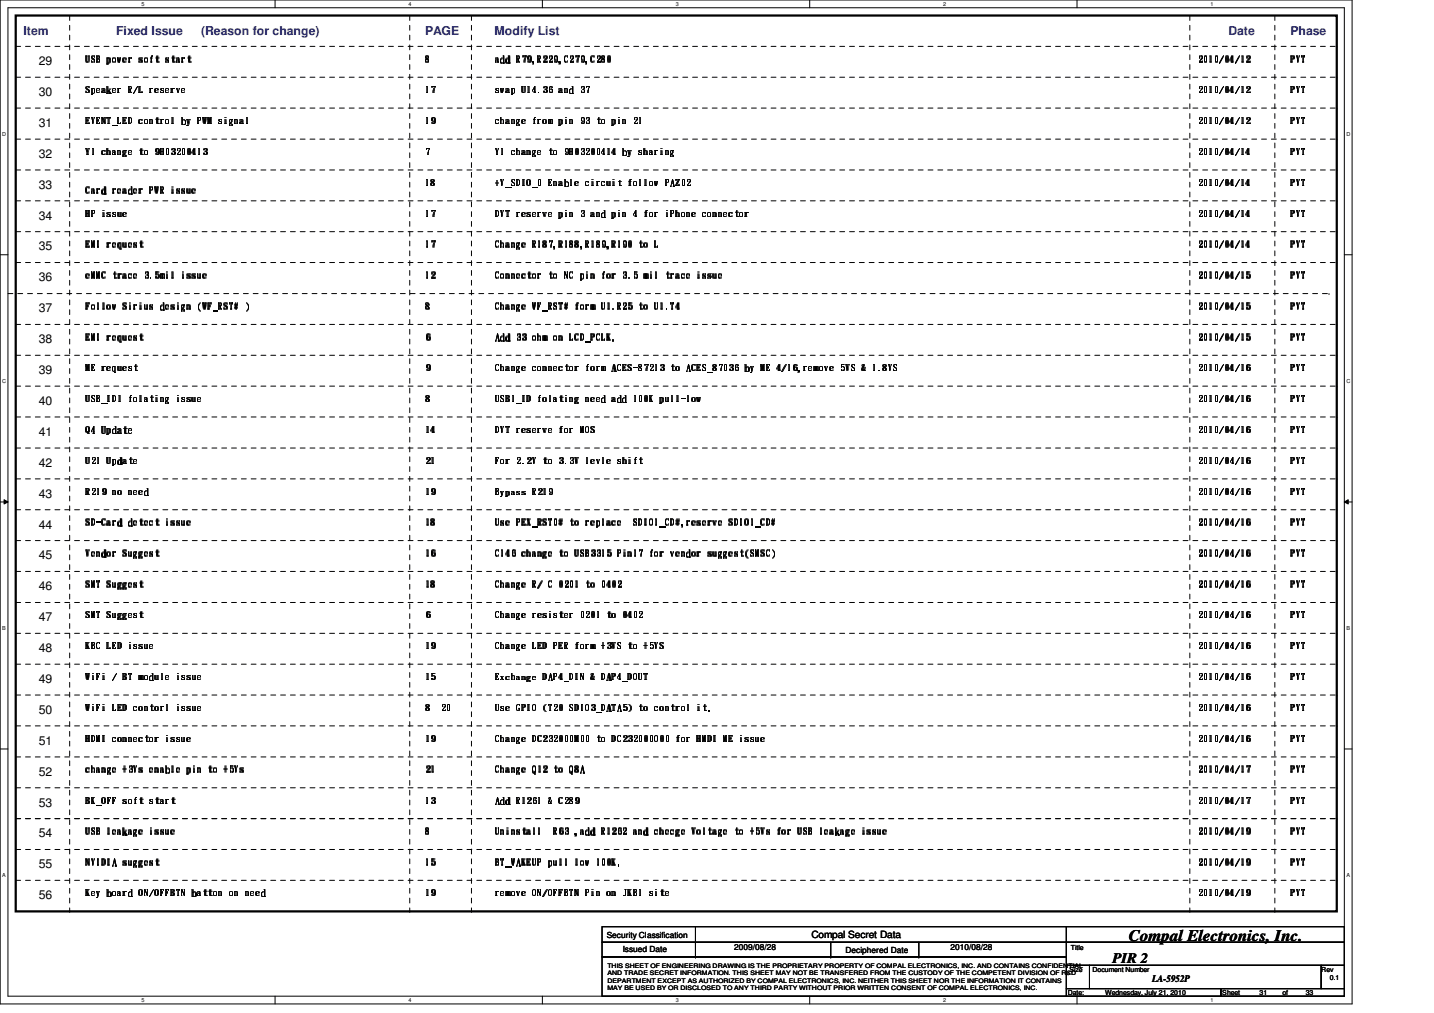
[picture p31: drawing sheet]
<svg xmlns="http://www.w3.org/2000/svg" width="297mm" height="210mm" viewBox="0 0 297 210" stroke-linecap="round" stroke-linejoin="round" font-family="sans-serif">
<defs><g id="words">
<text font-size="3.3" x="233.8" y="195.1">Compal Electronics, Inc.</text>
<text font-size="3" x="230.5" y="199.6">PIR 2</text>
<g font-size="2.5" fill="#00f">
<text x="4.9" y="7.2">Item</text>
<text x="24" y="7.2">Fixed Issue</text>
<text x="41.7" y="7.2">(Reason for change)</text>
<text x="88" y="7.2">PAGE</text>
<text x="102.4" y="7.2">Modify List</text>
<text x="254.5" y="7.2">Date</text>
<text x="267.3" y="7.2">Phase</text>
</g>
<g font-size="2.5">
<text x="8" y="13.5">29</text>
<text x="8" y="19.9">30</text>
<text x="8" y="26.3">31</text>
<text x="8" y="32.7">32</text>
<text x="8" y="39.1">33</text>
<text x="8" y="45.5">34</text>
<text x="8" y="51.9">35</text>
<text x="8" y="58.3">36</text>
<text x="8" y="64.7">37</text>
<text x="8" y="71.1">38</text>
<text x="8" y="77.5">39</text>
<text x="8" y="83.9">40</text>
<text x="8" y="90.3">41</text>
<text x="8" y="96.7">42</text>
<text x="8" y="103.1">43</text>
<text x="8" y="109.5">44</text>
<text x="8" y="115.9">45</text>
<text x="8" y="122.3">46</text>
<text x="8" y="128.7">47</text>
<text x="8" y="135.1">48</text>
<text x="8" y="141.5">49</text>
<text x="8" y="147.9">50</text>
<text x="8" y="154.3">51</text>
<text x="8" y="160.7">52</text>
<text x="8" y="167.1">53</text>
<text x="8" y="173.5">54</text>
<text x="8" y="179.9">55</text>
<text x="8" y="186.3">56</text>
</g>
<g font-size="2.1">
<text x="17.7" y="12.9">USB power soft start</text>
<text x="88" y="13">8</text>
<text x="102.4" y="13">add R79,R229,C279,C280</text>
<text x="248.1" y="12.9">2010/04/12</text>
<text x="267.3" y="13">PVT</text>
<text x="17.7" y="19.3">Speaker R/L reserve</text>
<text x="88.1" y="19.3">17</text>
<text x="102.4" y="19.3">swap U14.36 and 37</text>
<text x="248.1" y="19.3">2010/04/12</text>
<text x="267.3" y="19.3">PVT</text>
<text x="17.7" y="25.7">EVENT_LED control by PWM signal</text>
<text x="88.1" y="25.7">19</text>
<text x="102.4" y="25.7">change from pin 93 to pin 21</text>
<text x="248.1" y="25.7">2010/04/12</text>
<text x="267.3" y="25.7">PVT</text>
<text x="17.7" y="32">Y1 change to 9H03200413</text>
<text x="88.1" y="32.1">7</text>
<text x="102.4" y="32.1">Y1 change to 9H03200414 by sharing</text>
<text x="248.1" y="32">2010/04/14</text>
<text x="267.3" y="32.1">PVT</text>
<text x="17.7" y="40">Card reader PWR issue</text>
<text x="88.1" y="38.5">18</text>
<text x="102.5" y="38.5">+V_SDIO_0 Enable circuit follow PAZ02</text>
<text x="248.2" y="38.5">2010/04/14</text>
<text x="267.4" y="38.5">PVT</text>
<text x="17.7" y="44.9">HP issue</text>
<text x="88.1" y="44.9">17</text>
<text x="102.5" y="44.9">DVT reserve pin 3 and pin 4 for iPhone connector</text>
<text x="248.2" y="44.9">2010/04/14</text>
<text x="267.4" y="44.9">PVT</text>
<text x="17.7" y="51.3">EMI request</text>
<text x="88.1" y="51.3">17</text>
<text x="102.5" y="51.3">Change R187,R188,R189,R190 to L</text>
<text x="248.2" y="51.3">2010/04/14</text>
<text x="267.4" y="51.3">PVT</text>
<text x="17.7" y="57.7">eMMC trace 3.5mil issue</text>
<text x="88.1" y="57.7">12</text>
<text x="102.4" y="57.7">Connector to NC pin for 3.5 mil trace issue</text>
<text x="248.2" y="57.7">2010/04/15</text>
<text x="267.4" y="57.7">PVT</text>
<text x="17.7" y="64.1">Follow Sirius design (WF_RST# )</text>
<text x="88.1" y="64.1">8</text>
<text x="102.5" y="64.1">Change WF_RST# form U1.R25 to U1.T4</text>
<text x="248.1" y="64.1">2010/04/15</text>
<text x="267.3" y="64.1">PVT</text>
<text x="17.7" y="70.5">EMI request</text>
<text x="88.1" y="70.6">6</text>
<text x="102.5" y="70.5">Add 33 ohm on LCD_PCLK.</text>
<text x="248.1" y="70.5">2010/04/15</text>
<text x="267.3" y="70.6">PVT</text>
<text x="17.7" y="76.9">ME request</text>
<text x="88.1" y="77">9</text>
<text x="102.4" y="77">Change connector form ACES-87213 to ACES_87036 by ME 4/16,remove 5VS &amp; 1.8VS</text>
<text x="248.2" y="76.9">2010/04/16</text>
<text x="267.4" y="76.9">PVT</text>
<text x="17.7" y="83.3">USB_ID1 folating issue</text>
<text x="88.1" y="83.4">8</text>
<text x="102.5" y="83.3">USB1_ID folating need add 100K pull-low</text>
<text x="248.2" y="83.3">2010/04/16</text>
<text x="267.4" y="83.3">PVT</text>
<text x="17.7" y="89.7">Q4 Update</text>
<text x="88.1" y="89.7">14</text>
<text x="102.5" y="89.7">DVT reserve for MOS</text>
<text x="248.1" y="89.7">2010/04/16</text>
<text x="267.3" y="89.7">PVT</text>
<text x="17.7" y="96.1">U21 Update</text>
<text x="88.1" y="96.1">21</text>
<text x="102.5" y="96.1">For 2.2V to 3.3V levle shift</text>
<text x="248.1" y="96.1">2010/04/16</text>
<text x="267.3" y="96.1">PVT</text>
<text x="17.7" y="102.5">R219 no need</text>
<text x="88.1" y="102.5">19</text>
<text x="102.5" y="102.5">Bypass R219</text>
<text x="248.1" y="102.5">2010/04/16</text>
<text x="267.3" y="102.6">PVT</text>
<text x="17.7" y="108.9">SD-Card detect issue</text>
<text x="88.1" y="108.9">18</text>
<text x="102.5" y="108.9">Use PEX_RST0# to replace</text>
<text x="131.1" y="108.9">SDIO1_CD#,reserve SDIO1_CD#</text>
<text x="248.1" y="108.9">2010/04/16</text>
<text x="267.3" y="109">PVT</text>
<text x="17.7" y="115.3">Vendor Suggest</text>
<text x="88.1" y="115.3">16</text>
<text x="102.5" y="115.3">C146 change to USB3315 Pin17 for vendor suggest(SMSC)</text>
<text x="248.1" y="115.3">2010/04/16</text>
<text x="267.3" y="115.4">PVT</text>
<text x="17.7" y="121.7">SMT Suggest</text>
<text x="88.1" y="121.7">18</text>
<text x="102.5" y="121.7">Change R/ C 0201 to 0402</text>
<text x="248.1" y="121.7">2010/04/16</text>
<text x="267.3" y="121.8">PVT</text>
<text x="17.7" y="128.1">SMT Suggest</text>
<text x="88.1" y="128.1">6</text>
<text x="102.5" y="128.1">Change resister 0201 to 0402</text>
<text x="248.1" y="128.1">2010/04/16</text>
<text x="267.3" y="128.1">PVT</text>
<text x="17.7" y="134.5">KBC LED issue</text>
<text x="88.1" y="134.5">19</text>
<text x="102.5" y="134.6">Change LED PER form +3VS to +5VS</text>
<text x="248.1" y="134.5">2010/04/16</text>
<text x="267.3" y="134.6">PVT</text>
<text x="17.7" y="140.9">WiFi / BT module issue</text>
<text x="88.1" y="140.9">15</text>
<text x="102.5" y="140.9">Exchange DAP4_DIN &amp; DAP4_DOUT</text>
<text x="248.1" y="140.9">2010/04/16</text>
<text x="267.3" y="141">PVT</text>
<text x="17.7" y="147.3">WiFi LED contorl issue</text>
<text x="88.1" y="147.4">8</text>
<text x="91.4" y="147.3">20</text>
<text x="102.5" y="147.3">Use GPIO (T20 SDIO3_DATA5) to control it.</text>
<text x="248.1" y="147.3">2010/04/16</text>
<text x="267.3" y="147.4">PVT</text>
<text x="17.7" y="153.7">HDMI connector issue</text>
<text x="88.1" y="153.7">19</text>
<text x="102.5" y="153.7">Change DC232000M00 to DC232000O00 for HMDI ME issue</text>
<text x="248.1" y="153.7">2010/04/16</text>
<text x="267.3" y="153.8">PVT</text>
<text x="17.7" y="160.1">change +3Vs enable pin to +5Vs</text>
<text x="88.1" y="160.1">21</text>
<text x="102.5" y="160.1">Change Q12 to Q8A</text>
<text x="248.1" y="160.1">2010/04/17</text>
<text x="267.3" y="160.1">PVT</text>
<text x="17.7" y="166.5">BK_OFF soft start</text>
<text x="88.1" y="166.5">13</text>
<text x="102.5" y="166.5">Add R1261 &amp; C289</text>
<text x="248.1" y="166.5">2010/04/17</text>
<text x="267.3" y="166.6">PVT</text>
<text x="17.7" y="172.9">USB leakage issue</text>
<text x="88.1" y="173">8</text>
<text x="102.5" y="172.9">Uninstall</text>
<text x="114.6" y="172.9">R63 ,add R1262 and checge Voltage to +5Vs for USB leakage issue</text>
<text x="248.1" y="172.9">2010/04/19</text>
<text x="267.3" y="173">PVT</text>
<text x="17.7" y="179.3">NVIDIA suggest</text>
<text x="88.1" y="179.3">15</text>
<text x="102.5" y="179.3">BT_WAKEUP pull low 100K.</text>
<text x="248.2" y="179.3">2010/04/19</text>
<text x="267.4" y="179.3">PVT</text>
<text x="17.7" y="185.7">Key board ON/OFFBTN batton on need</text>
<text x="88.1" y="185.8">19</text>
<text x="102.4" y="185.8">remove ON/OFFBTN Pin on JKB1 site</text>
<text x="248.1" y="185.7">2010/04/19</text>
<text x="267.3" y="185.8">PVT</text>
<text x="168.1" y="194.4">Compal Secret Data</text>
<text x="238.6" y="203.5">LA-5952P</text>
</g>
<g font-size="1.7">
<text x="125.7" y="194.3">Security Classification</text>
<text x="129" y="197.3">Issued Date</text>
<text x="152.1" y="196.8">2009/08/28</text>
<text x="175.1" y="197.5">Deciphered Date</text>
<text x="196.9" y="196.8">2010/08/28</text>
</g>
<g font-size="1.4">
<text x="221.8" y="196.8">Title</text>
<text x="221.5" y="201.4">Size</text>
<text x="226.3" y="201.4">Document Number</text>
<text x="273.7" y="201.4">Rev</text>
<text x="275.5" y="203">0.1</text>
<text x="221.2" y="206.2">Date:</text>
<text x="228.9" y="206.2">Wednesday, July 21, 2010</text>
<text x="253.2" y="206.2">Sheet</text>
<text x="260.9" y="206.2">31</text>
<text x="265.7" y="206.2">of</text>
<text x="270.5" y="206.2">33</text>
</g>
<g font-size="1.3">
<text x="125.8" y="200.6">THIS SHEET OF ENGINEERING DRAWING IS THE PROPRIETARY PROPERTY OF COMPAL ELECTRONICS, INC. AND CONTAINS CONFIDENTIAL</text>
<text x="125.8" y="202.1">AND TRADE SECRET INFORMATION. THIS SHEET MAY NOT BE TRANSFERED FROM THE CUSTODY OF THE COMPETENT DIVISION OF R&amp;D</text>
<text x="125.8" y="203.6">DEPARTMENT EXCEPT AS AUTHORIZED BY COMPAL ELECTRONICS, INC. NEITHER THIS SHEET NOR THE INFORMATION IT CONTAINS</text>
<text x="125.8" y="205.1">MAY BE USED BY OR DISCLOSED TO ANY THIRD PARTY WITHOUT PRIOR WRITTEN CONSENT OF COMPAL ELECTRONICS, INC.</text>
</g>
<g font-size="1.1">
<text x="29.3" y="1.1">5</text>
<text x="84.6" y="1.1">4</text>
<text x="140" y="1.1">3</text>
<text x="195.4" y="1.1">2</text>
<text x="250.7" y="1.1">1</text>
<text x=".5" y="28.2">D</text>
<text x="278.9" y="28.2">D</text>
<text x=".5" y="79.3">C</text>
<text x="278.9" y="79.3">C</text>
<text x=".5" y="130.6">B</text>
<text x="278.9" y="130.6">B</text>
<text x=".5" y="181.7">A</text>
<text x="278.9" y="181.7">A</text>
<text x="29.3" y="207.6">5</text>
<text x="84.6" y="207.6">4</text>
<text x="140" y="207.6">3</text>
<text x="195.4" y="207.6">2</text>
<text x="250.7" y="207.6">1</text>
</g>
</g></defs>
<path d="M0 0h280.1v208h-280.1zM1.6 1.6h276.9v204.8h-276.9z" fill="none" stroke="#000" stroke-width=".21"/>
<g fill="#fff">
<path d="M29.3 .2h.6v1.2h-.6z"/>
<path d="M29.3 206.6h.6v1.2h-.6z"/>
</g>
<path d="M57 0v1.6M57 206.4v1.6" fill="none" stroke="#000" stroke-width=".21"/>
<g fill="#fff">
<path d="M84.6 .2h.6v1.2h-.6z"/>
<path d="M84.6 206.6h.6v1.2h-.6z"/>
</g>
<path d="M112.3 0v1.6M112.3 206.4v1.6" fill="none" stroke="#000" stroke-width=".21"/>
<g fill="#fff">
<path d="M140 .2h.6v1.2h-.6z"/>
<path d="M140 206.6h.6v1.2h-.6z"/>
</g>
<path d="M167.7 0v1.6M167.7 206.4v1.6" fill="none" stroke="#000" stroke-width=".21"/>
<g fill="#fff">
<path d="M195.4 .2h.6v1.2h-.6z"/>
<path d="M195.4 206.6h.6v1.2h-.6z"/>
</g>
<path d="M223.1 0v1.6M223.1 206.4v1.6" fill="none" stroke="#000" stroke-width=".21"/>
<g fill="#fff">
<path d="M250.7 .2h.6v1.2h-.6z"/>
<path d="M250.7 206.6h.6v1.2h-.6z"/>
<path d="M.5 27.2h.7v1.2h-.7z"/>
<path d="M278.9 27.2h.8v1.2h-.8z"/>
<path d="M.5 78.4h.7v1.1h-.7z"/>
<path d="M278.9 78.4h.8v1.1h-.8z"/>
</g>
<path d="M0 52.8h1.6M278.5 52.8h1.6" fill="none" stroke="#000" stroke-width=".21"/>
<g fill="#fff">
<path d="M.5 129.6h.7v1.2h-.7z"/>
<path d="M278.9 129.6h.7v1.2h-.7z"/>
</g>
<path d="M0 104h1.6M.8 103.5l.8 .5-.8 .4zM278.5 104l.8-.5v.9zM278.5 104h1.6" fill="none" stroke="#000" stroke-width=".21"/>
<path d="M.8 103.5l.8 .5-.8 .4zM278.5 104l.8-.5v.9z" fill="#000"/>
<g fill="#fff">
<path d="M.5 180.8h.7v1.1h-.7z"/>
<path d="M278.9 180.8h.7v1.1h-.7z"/>
</g>
<g fill="none" stroke="#000" stroke-width=".21">
<path d="M0 155.2h1.6M278.5 155.2h1.6M124.7 192h96.2v3.2h-96.2zM124.7 195.2h96.2v3.1h-96.2zM124.7 198.3h96.2v8.1h-96.2zM144.1 195.2h.1M144.1 198.3h.1M144.1 192v6.3M172.1 198.3h.1M172.1 195.2v3.1M190.3 198.3h.1M190.3 195.2v3.1"/>
<path d="M220.9 192h57.6v3.2h-57.6zM220.9 195.2h57.6v4.8h-57.6zM220.9 200h4.8v4.9h-4.8zM220.9 204.9h32v1.5h-32zM225.7 200h48v4.9h-48zM252.9 204.9h25.6v1.5h-25.6zM273.7 200h4.8v4.9h-4.8z"/>
</g>
<path d="M3.3 3.2h273.6v185.6h-273.6z" fill="none" stroke="#000" stroke-width=".47"/>
<g fill="none" stroke="#000" stroke-width=".21" stroke-dasharray="1 1 1 1 1 1 1 1">
<path d="M3.3 9.6h273.6M3.3 16h273.6M14.4 3.2v185.6M84.9 3.2v185.6M97.7 3.2v185.6M246.5 3.2v185.6M264.1 3.2v185.6M276.9 9.6h.1M276.9 16h.1M3.3 22.4h273.6M3.3 28.8h273.6M3.3 35.2h273.6"/>
<path d="M276.9 22.4h.1M276.9 28.8h.1M276.9 35.2h.1M3.3 41.6h273.6M3.3 48h273.6M3.3 54.4h273.6M276.9 41.6h.1M276.9 48h.1M276.9 54.4h.1M1.6 60.8h273.7M3.3 67.2h273.6M3.3 73.6h273.6"/>
<path d="M275.3 60.8h.1M276.9 67.2h.1M276.9 73.6h.1M3.3 80h273.6M3.3 86.4h273.6M3.3 92.8h273.6M3.3 99.2h273.6M276.9 80h.1M276.9 86.4h.1M276.9 92.8h.1M276.9 99.2h.1M3.3 105.6h273.6"/>
<path d="M3.3 112h273.6M3.3 118.4h273.6M276.9 105.6h.1M276.9 112h.1M276.9 118.4h.1M3.3 124.8h273.6M3.3 137.6h273.6M3.3 131.2h273.6M276.9 124.8h.1M276.9 137.6h.1M276.9 131.2h.1M3.3 144h273.6"/>
<path d="M3.3 150.4h273.6M3.3 156.8h273.6M276.9 144h.1M276.9 150.4h.1M276.9 156.8h.1M3.3 163.2h273.6M3.3 169.6h273.6M3.3 176h273.6M276.9 163.2h.1M276.9 169.6h.1M276.9 176h.1M3.3 182.4h273.6"/>
<path d="M14.4 188.8h.1M84.9 188.8h.1M97.7 188.8h.1M246.5 188.8h.1M264.1 188.8h.1M276.9 182.4h.1"/>
</g>
<use href="#words"/>
</svg>
